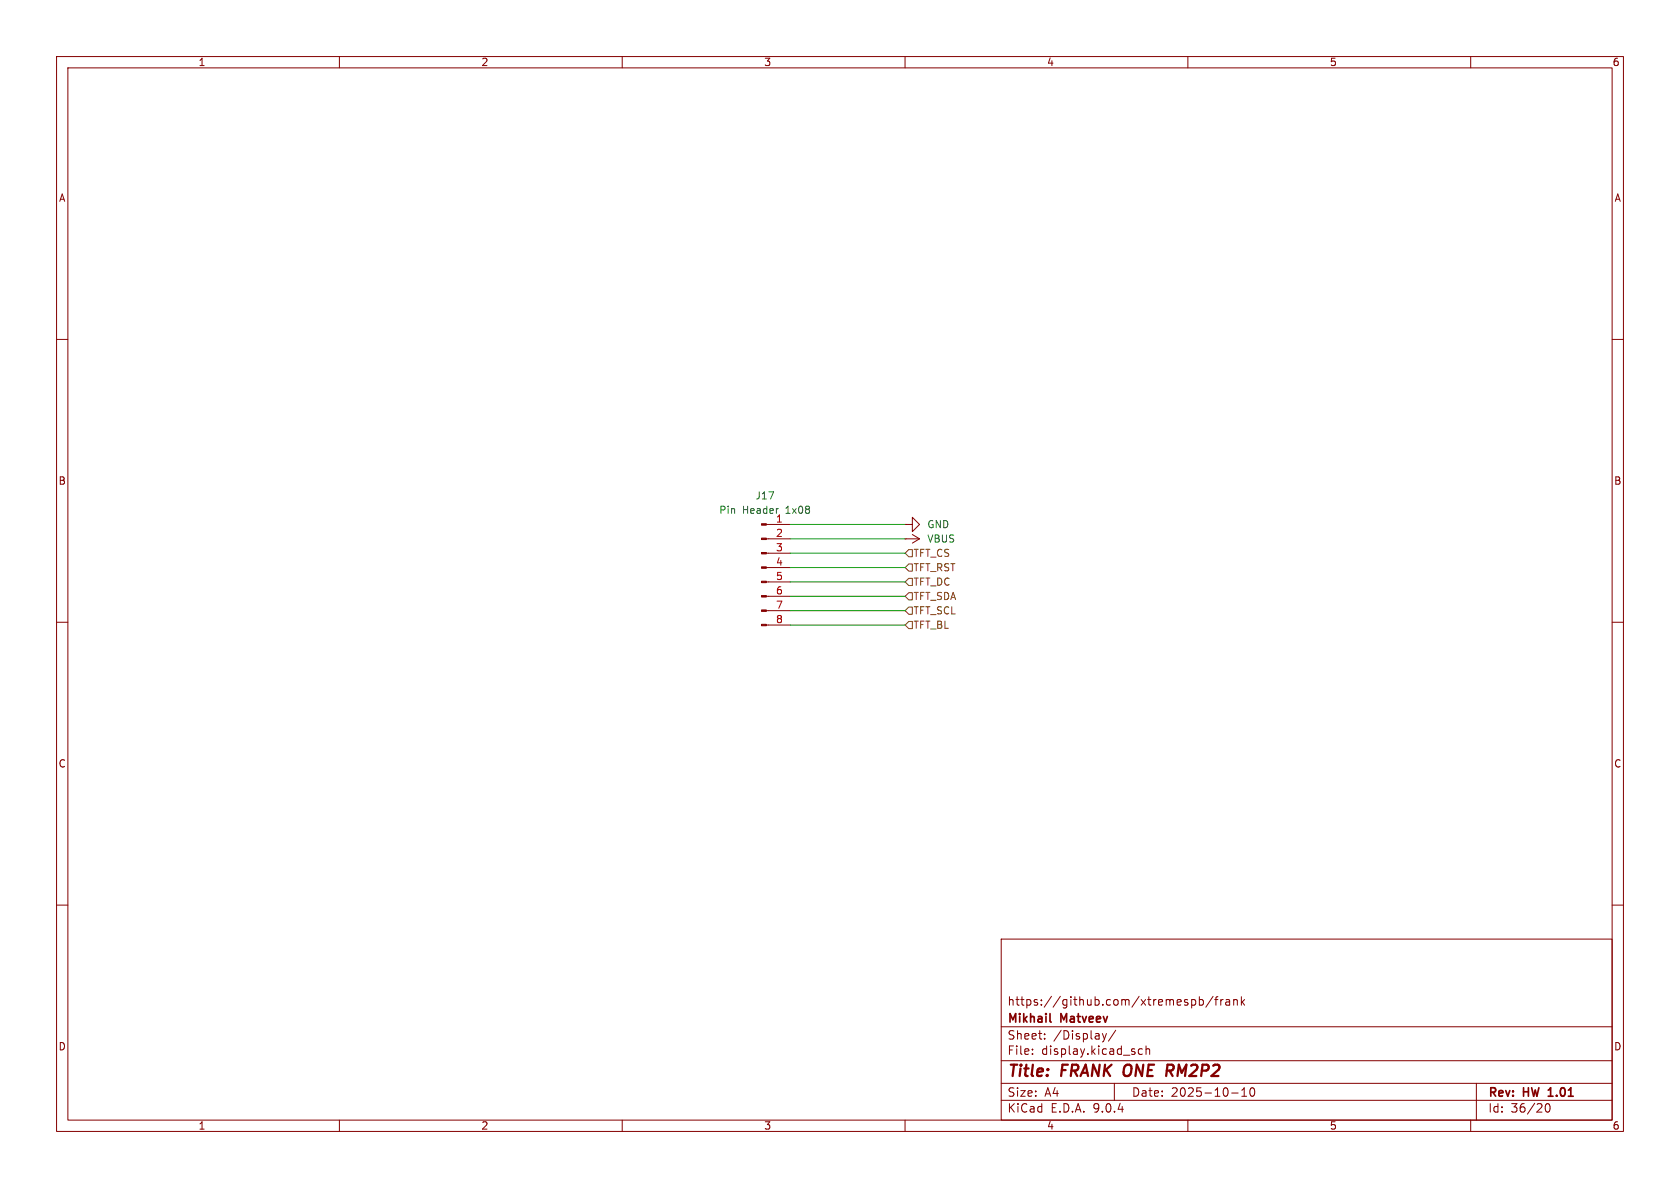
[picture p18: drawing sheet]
(kicad_sch
 (version 20250114)
 (generator "eeschema")
 (generator_version "9.0")
 (paper "A4")
 (title_block
  (title "${MODEL} ${BOARD}")
  (date "${DATE}")
  (rev "HW ${VERSION}")
  (company "Mikhail Matveev")
  (comment 1 "https://github.com/xtremespb/frank"))
 (lib_symbols
  (symbol "Connector:Conn_01x08_Pin"
   (pin_names
    (offset 1.016) (hide yes)) (exclude_from_sim no) (in_bom yes) (on_board yes)
   (property "Reference" "J" (at 0 10.16 0) (effects (font (size 1.27 1.27))))
   (property "Value" "Conn_01x08_Pin" (at 0 -12.7 0) (effects (font (size 1.27 1.27))))
   (property "Footprint" "" (at 0 0 0) (effects (font (size 1.27 1.27)) (hide yes)))
   (property "Datasheet" "~" (at 0 0 0) (effects (font (size 1.27 1.27)) (hide yes)))
   (property "Description" "Generic connector, single row, 01x08, script generated" (at 0 0 0) (effects (font (size 1.27 1.27)) (hide yes)))
   (property "ki_locked" "" (at 0 0 0) (effects (font (size 1.27 1.27))))
   (symbol "Conn_01x08_Pin_1_1"
    (rectangle (start 0.8636 7.747) (end 0 7.493) (stroke (width 0.1524) (type default)) (fill (type outline)))
    (rectangle (start 0.8636 5.207) (end 0 4.953) (stroke (width 0.1524) (type default)) (fill (type outline)))
    (rectangle (start 0.8636 2.667) (end 0 2.413) (stroke (width 0.1524) (type default)) (fill (type outline)))
    (rectangle (start 0.8636 0.127) (end 0 -0.127) (stroke (width 0.1524) (type default)) (fill (type outline)))
    (rectangle (start 0.8636 -2.413) (end 0 -2.667) (stroke (width 0.1524) (type default)) (fill (type outline)))
    (rectangle (start 0.8636 -4.953) (end 0 -5.207) (stroke (width 0.1524) (type default)) (fill (type outline)))
    (rectangle (start 0.8636 -7.493) (end 0 -7.747) (stroke (width 0.1524) (type default)) (fill (type outline)))
    (rectangle (start 0.8636 -10.033) (end 0 -10.287) (stroke (width 0.1524) (type default)) (fill (type outline)))
    (polyline (pts (xy 1.27 7.62) (xy 0.8636 7.62)) (stroke (width 0.1524) (type default)) (fill (type none)))
    (polyline (pts (xy 1.27 5.08) (xy 0.8636 5.08)) (stroke (width 0.1524) (type default)) (fill (type none)))
    (polyline (pts (xy 1.27 2.54) (xy 0.8636 2.54)) (stroke (width 0.1524) (type default)) (fill (type none)))
    (polyline (pts (xy 1.27 0) (xy 0.8636 0)) (stroke (width 0.1524) (type default)) (fill (type none)))
    (polyline (pts (xy 1.27 -2.54) (xy 0.8636 -2.54)) (stroke (width 0.1524) (type default)) (fill (type none)))
    (polyline (pts (xy 1.27 -5.08) (xy 0.8636 -5.08)) (stroke (width 0.1524) (type default)) (fill (type none)))
    (polyline (pts (xy 1.27 -7.62) (xy 0.8636 -7.62)) (stroke (width 0.1524) (type default)) (fill (type none)))
    (polyline (pts (xy 1.27 -10.16) (xy 0.8636 -10.16)) (stroke (width 0.1524) (type default)) (fill (type none)))
    (pin passive line (at 5.08 7.62 180) (length 3.81) (name "Pin_1" (effects (font (size 1.27 1.27)))) (number "1" (effects (font (size 1.27 1.27)))))
    (pin passive line (at 5.08 5.08 180) (length 3.81) (name "Pin_2" (effects (font (size 1.27 1.27)))) (number "2" (effects (font (size 1.27 1.27)))))
    (pin passive line (at 5.08 2.54 180) (length 3.81) (name "Pin_3" (effects (font (size 1.27 1.27)))) (number "3" (effects (font (size 1.27 1.27)))))
    (pin passive line (at 5.08 0 180) (length 3.81) (name "Pin_4" (effects (font (size 1.27 1.27)))) (number "4" (effects (font (size 1.27 1.27)))))
    (pin passive line (at 5.08 -2.54 180) (length 3.81) (name "Pin_5" (effects (font (size 1.27 1.27)))) (number "5" (effects (font (size 1.27 1.27)))))
    (pin passive line (at 5.08 -5.08 180) (length 3.81) (name "Pin_6" (effects (font (size 1.27 1.27)))) (number "6" (effects (font (size 1.27 1.27)))))
    (pin passive line (at 5.08 -7.62 180) (length 3.81) (name "Pin_7" (effects (font (size 1.27 1.27)))) (number "7" (effects (font (size 1.27 1.27)))))
    (pin passive line (at 5.08 -10.16 180) (length 3.81) (name "Pin_8" (effects (font (size 1.27 1.27)))) (number "8" (effects (font (size 1.27 1.27))))))
   (embedded_fonts no))
  (symbol "power:GND"
   (power)
   (pin_numbers (hide yes))
   (pin_names
    (offset 0) (hide yes)) (exclude_from_sim no) (in_bom yes) (on_board yes)
   (property "Reference" "#PWR" (at 0 -6.35 0) (effects (font (size 1.27 1.27)) (hide yes)))
   (property "Value" "GND" (at 0 -3.81 0) (effects (font (size 1.27 1.27))))
   (property "Footprint" "" (at 0 0 0) (effects (font (size 1.27 1.27)) (hide yes)))
   (property "Datasheet" "" (at 0 0 0) (effects (font (size 1.27 1.27)) (hide yes)))
   (property "Description" "Power symbol creates a global label with name \"GND\" , ground" (at 0 0 0) (effects (font (size 1.27 1.27)) (hide yes)))
   (symbol "GND_0_1"
    (polyline (pts (xy 0 0) (xy 0 -1.27) (xy 1.27 -1.27) (xy 0 -2.54) (xy -1.27 -1.27) (xy 0 -1.27)) (stroke (width 0) (type default)) (fill (type none))))
   (symbol "GND_1_1"
    (pin power_in line (at 0 0 270) (length 0) (name "~" (effects (font (size 1.27 1.27)))) (number "1" (effects (font (size 1.27 1.27))))))
   (embedded_fonts no))
  (symbol "power:VBUS"
   (power)
   (pin_numbers (hide yes))
   (pin_names
    (offset 0) (hide yes)) (exclude_from_sim no) (in_bom yes) (on_board yes)
   (property "Reference" "#PWR" (at 0 -3.81 0) (effects (font (size 1.27 1.27)) (hide yes)))
   (property "Value" "VBUS" (at 0 3.556 0) (effects (font (size 1.27 1.27))))
   (property "Footprint" "" (at 0 0 0) (effects (font (size 1.27 1.27)) (hide yes)))
   (property "Datasheet" "" (at 0 0 0) (effects (font (size 1.27 1.27)) (hide yes)))
   (property "Description" "Power symbol creates a global label with name \"VBUS\"" (at 0 0 0) (effects (font (size 1.27 1.27)) (hide yes)))
   (symbol "VBUS_0_1"
    (polyline (pts (xy -0.762 1.27) (xy 0 2.54)) (stroke (width 0) (type default)) (fill (type none)))
    (polyline (pts (xy 0 2.54) (xy 0.762 1.27)) (stroke (width 0) (type default)) (fill (type none)))
    (polyline (pts (xy 0 0) (xy 0 2.54)) (stroke (width 0) (type default)) (fill (type none))))
   (symbol "VBUS_1_1"
    (pin power_in line (at 0 0 90) (length 0) (name "~" (effects (font (size 1.27 1.27)))) (number "1" (effects (font (size 1.27 1.27))))))
   (embedded_fonts no)))
 (wire
  (pts (xy 139.7 100.33) (xy 160.02 100.33))
  (stroke (width 0) (type default)))
 (wire
  (pts (xy 139.7 97.79) (xy 160.02 97.79))
  (stroke (width 0) (type default)))
 (wire
  (pts (xy 139.7 102.87) (xy 160.02 102.87))
  (stroke (width 0) (type default)))
 (wire
  (pts (xy 139.7 92.71) (xy 160.02 92.71))
  (stroke (width 0) (type default)))
 (wire
  (pts (xy 139.7 110.49) (xy 160.02 110.49))
  (stroke (width 0) (type default)))
 (wire
  (pts (xy 139.7 105.41) (xy 160.02 105.41))
  (stroke (width 0) (type default)))
 (wire
  (pts (xy 139.7 95.25) (xy 160.02 95.25))
  (stroke (width 0) (type default)))
 (wire
  (pts (xy 139.7 107.95) (xy 160.02 107.95))
  (stroke (width 0) (type default)))
 (hierarchical_label "TFT_SCL"
  (shape input)
  (at 160.02 107.95 0)
  (effects (font (size 1.27 1.27)) (justify left)))
 (hierarchical_label "TFT_BL"
  (shape input)
  (at 160.02 110.49 0)
  (effects (font (size 1.27 1.27)) (justify left)))
 (hierarchical_label "TFT_DC"
  (shape input)
  (at 160.02 102.87 0)
  (effects (font (size 1.27 1.27)) (justify left)))
 (hierarchical_label "TFT_SDA"
  (shape input)
  (at 160.02 105.41 0)
  (effects (font (size 1.27 1.27)) (justify left)))
 (hierarchical_label "TFT_CS"
  (shape input)
  (at 160.02 97.79 0)
  (effects (font (size 1.27 1.27)) (justify left)))
 (hierarchical_label "TFT_RST"
  (shape input)
  (at 160.02 100.33 0)
  (effects (font (size 1.27 1.27)) (justify left)))
 (symbol
  (lib_id "power:VBUS")
  (at 160.02 95.25 270)
  (unit 1)
  (exclude_from_sim no)
  (in_bom yes)
  (on_board yes)
  (dnp no)
  (fields_autoplaced yes)
  (property "Reference" "#PWR0148" (at 156.21 95.25 0) (effects (font (size 1.27 1.27)) (hide yes)))
  (property "Value" "VBUS" (at 163.83 95.2499 90) (effects (font (size 1.27 1.27)) (justify left)))
  (property "Footprint" "" (at 160.02 95.25 0) (effects (font (size 1.27 1.27)) (hide yes)))
  (property "Datasheet" "" (at 160.02 95.25 0) (effects (font (size 1.27 1.27)) (hide yes)))
  (property "Description" "Power symbol creates a global label with name \"VBUS\"" (at 160.02 95.25 0) (effects (font (size 1.27 1.27)) (hide yes)))
  (pin "1"))
 (symbol
  (lib_id "power:GND")
  (at 160.02 92.71 90)
  (unit 1)
  (exclude_from_sim no)
  (in_bom yes)
  (on_board yes)
  (dnp no)
  (fields_autoplaced yes)
  (property "Reference" "#PWR0147" (at 166.37 92.71 0) (effects (font (size 1.27 1.27)) (hide yes)))
  (property "Value" "GND" (at 163.83 92.7099 90) (effects (font (size 1.27 1.27)) (justify right)))
  (property "Footprint" "" (at 160.02 92.71 0) (effects (font (size 1.27 1.27)) (hide yes)))
  (property "Datasheet" "" (at 160.02 92.71 0) (effects (font (size 1.27 1.27)) (hide yes)))
  (property "Description" "Power symbol creates a global label with name \"GND\" , ground" (at 160.02 92.71 0) (effects (font (size 1.27 1.27)) (hide yes)))
  (pin "1"))
 (symbol
  (lib_id "Connector:Conn_01x08_Pin")
  (at 134.62 100.33 0)
  (unit 1)
  (exclude_from_sim no)
  (in_bom yes)
  (on_board yes)
  (dnp no)
  (fields_autoplaced yes)
  (property "Reference" "J17" (at 135.255 87.63 0) (effects (font (size 1.27 1.27))))
  (property "Value" "Pin Header 1x08" (at 135.255 90.17 0) (effects (font (size 1.27 1.27))))
  (property "Footprint" "FRANK:Connector Female 1.25 JST 8P" (at 134.62 100.33 0) (effects (font (size 1.27 1.27)) (hide yes)))
  (property "Datasheet" "https://www.mouser.com/datasheet/2/154/basics-us_2-54mm-125848.pdf" (at 134.62 100.33 0) (effects (font (size 1.27 1.27)) (hide yes)))
  (property "Description" "Generic connector, single row, 01x08, script generated" (at 134.62 100.33 0) (effects (font (size 1.27 1.27)) (hide yes)))
  (property "AliExpress" "https://www.aliexpress.com/item/1005007039504981.html" (at 134.62 100.33 0) (effects (font (size 1.27 1.27)) (hide yes)))
  (property "Attrition Qty" "" (at 134.62 100.33 0) (effects (font (size 1.27 1.27)) (hide yes)))
  (property "Category" "" (at 134.62 100.33 0) (effects (font (size 1.27 1.27)) (hide yes)))
  (property "Class" "" (at 134.62 100.33 0) (effects (font (size 1.27 1.27)) (hide yes)))
  (property "Crystal Type" "" (at 134.62 100.33 0) (effects (font (size 1.27 1.27)) (hide yes)))
  (property "Frequency" "" (at 134.62 100.33 0) (effects (font (size 1.27 1.27)) (hide yes)))
  (property "Frequency Stability" "" (at 134.62 100.33 0) (effects (font (size 1.27 1.27)) (hide yes)))
  (property "Frequency Tolerance" "" (at 134.62 100.33 0) (effects (font (size 1.27 1.27)) (hide yes)))
  (property "Load Capacitance" "" (at 134.62 100.33 0) (effects (font (size 1.27 1.27)) (hide yes)))
  (property "Manufacturer" "" (at 134.62 100.33 0) (effects (font (size 1.27 1.27)) (hide yes)))
  (property "Minimum Qty" "" (at 134.62 100.33 0) (effects (font (size 1.27 1.27)) (hide yes)))
  (property "Normal Temperature Frequency Tolerance" "" (at 134.62 100.33 0) (effects (font (size 1.27 1.27)) (hide yes)))
  (property "Operating Temperature" "" (at 134.62 100.33 0) (effects (font (size 1.27 1.27)) (hide yes)))
  (property "Part" "" (at 134.62 100.33 0) (effects (font (size 1.27 1.27)) (hide yes)))
  (property "Process" "" (at 134.62 100.33 0) (effects (font (size 1.27 1.27)) (hide yes)))
  (property "Stock" "" (at 134.62 100.33 0) (effects (font (size 1.27 1.27)) (hide yes)))
  (property "Type" "" (at 134.62 100.33 0) (effects (font (size 1.27 1.27)) (hide yes)))
  (pin "1")
  (pin "3")
  (pin "4")
  (pin "7")
  (pin "6")
  (pin "5")
  (pin "2")
  (pin "8")))
